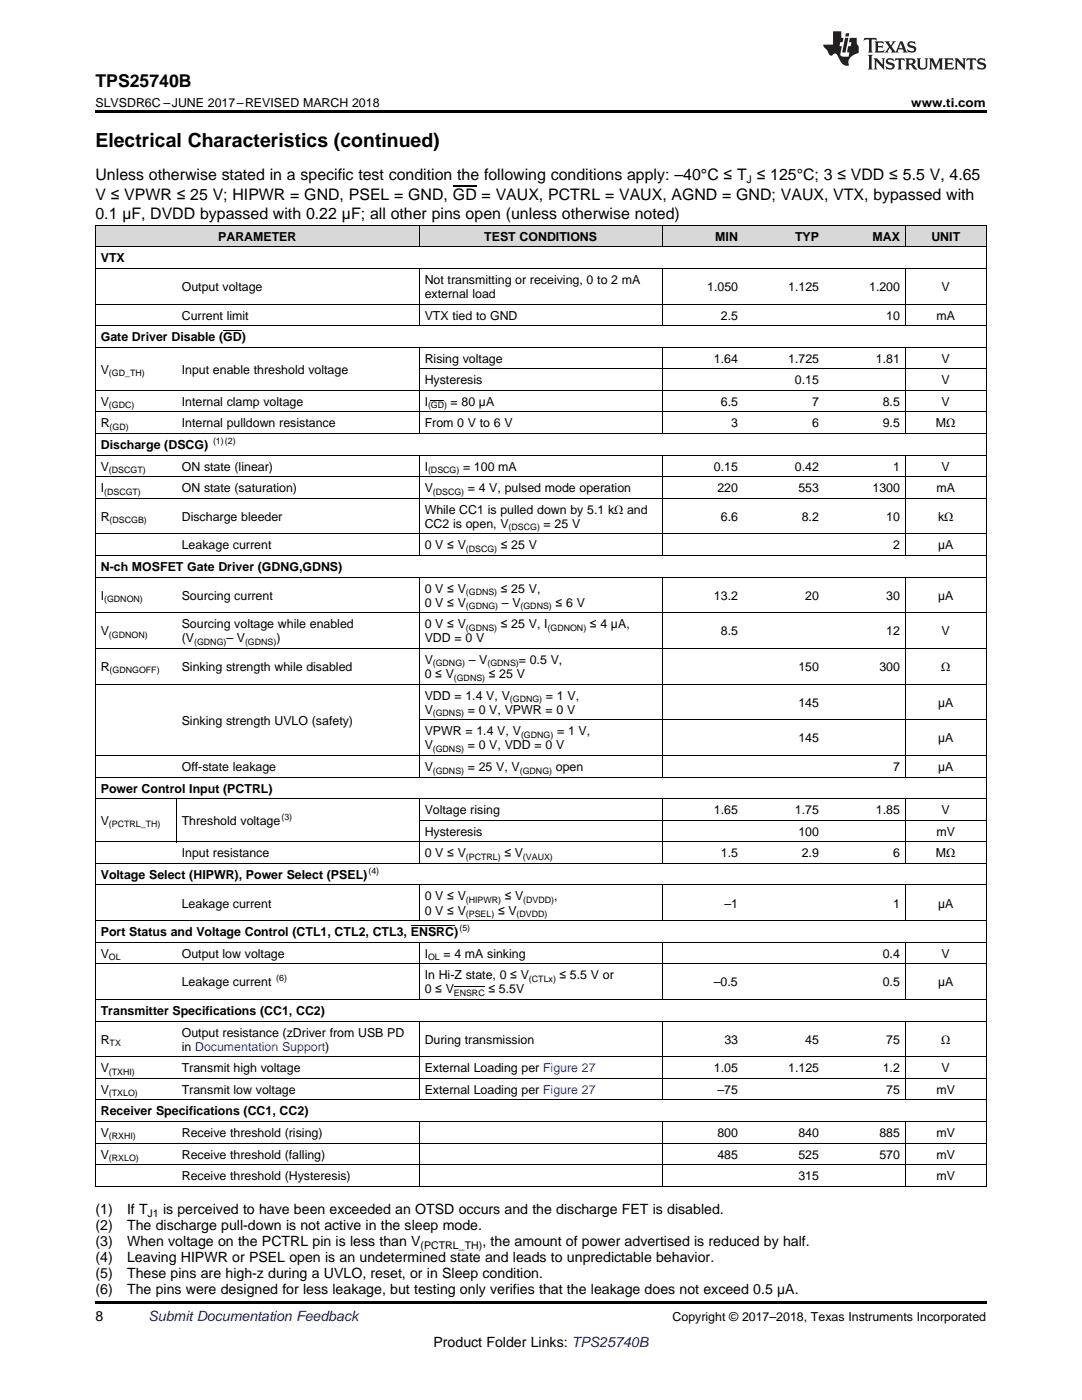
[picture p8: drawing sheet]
<svg xmlns="http://www.w3.org/2000/svg" width="216mm" height="279mm" viewBox="0 0 216 279" stroke-linecap="round" stroke-linejoin="round" font-family="sans-serif">
<defs><g id="words">
<text font-size="3.9" x="19" y="29.3">Electrical Characteristics (continued)</text>
<text font-size="3.5" x="19" y="17.3">TPS25740B</text>
<g font-size="3.2">
<text x="19" y="36">Unless otherwise stated in a specific test condition the following conditions apply: –40°C ≤ T ≤ 125°C; 3 ≤ VDD ≤ 5.5 V, 4.65</text>
<text x="19" y="39.9">V ≤ VPWR ≤ 25 V; HIPWR = GND, PSEL = GND, GD = VAUX, PCTRL = VAUX, AGND = GND; VAUX, VTX, bypassed with</text>
<text x="19" y="43.7">0.1 µF, DVDD bypassed with 0.22 µF; all other pins open (unless otherwise noted)</text>
</g>
<g font-size="2.8">
<text x="19" y="242.4">(1)</text>
<text x="19" y="245.5">(2)</text>
<text x="25.4" y="242.4">If T</text>
<text x="25.4" y="245.5">The discharge pull-down is not active in the sleep mode.</text>
<text x="32.5" y="242.4">is perceived to have been exceeded an OTSD occurs and the discharge FET is disabled.</text>
<text x="19" y="248.7">(3)</text>
<text x="19" y="251.9">(4)</text>
<text x="25.4" y="248.7">When voltage on the PCTRL pin is less than V</text>
<text x="25.4" y="251.9">Leaving HIPWR or PSEL open is an undetermined state and leads to unpredictable behavior.</text>
<text x="96.3" y="248.7">, the amount of power advertised is reduced by half.</text>
<text x="19" y="255.1">(5)</text>
<text x="25.4" y="255.1">These pins are high-z during a UVLO, reset, or in Sleep condition.</text>
<text x="19" y="263.6">8</text>
<text x="19" y="258.2">(6)</text>
<text x="25.4" y="258.2">The pins were designed for less leakage, but testing only verifies that the leakage does not exceed 0.5 µA.</text>
<text x="86.5" y="268.9">Product Folder Links: TPS25740B</text>
</g>
<text font-size="2.8" fill="#0000c8" x="29.6" y="263.6">Submit Documentation Feedback</text>
<g font-size="2.5">
<text x="19" y="21.4">SLVSDR6C –JUNE 2017–REVISED MARCH 2018</text>
<text x="181.8" y="21.4">www.ti.com</text>
<text x="20.1" y="52.4">VTX</text>
<text x="43.5" y="48">PARAMETER</text>
<text x="96.6" y="48">TEST CONDITIONS</text>
<text x="142.7" y="48">MIN</text>
<text x="158.6" y="48">TYP</text>
<text x="174.1" y="48">MAX</text>
<text x="185.8" y="48">UNIT</text>
<text x="36.3" y="58.1">Output voltage</text>
<text x="84.7" y="56.7">Not transmitting or receiving, 0 to 2 mA</text>
<text x="84.7" y="59.5">external load</text>
<text x="141.1" y="58.1">1.050</text>
<text x="157.3" y="58.1">1.125</text>
<text x="173.4" y="58.1">1.200</text>
<text x="187.9" y="58.1">V</text>
<text x="36.3" y="63.8">Current limit</text>
<text x="84.7" y="63.8">VTX tied to GND</text>
<text x="143.8" y="63.8">2.5</text>
<text x="176.8" y="63.8">10</text>
<text x="186.9" y="63.8">mA</text>
<text x="20.1" y="68.1">Gate Driver Disable (GD)</text>
<text x="20.1" y="74.5">V</text>
<text x="36.3" y="74.5">Input enable threshold voltage</text>
<text x="84.7" y="72.4">Rising voltage</text>
<text x="84.7" y="76.7">Hysteresis</text>
<text x="142.5" y="72.4">1.64</text>
<text x="157.3" y="72.4">1.725</text>
<text x="158.6" y="76.7">0.15</text>
<text x="174.8" y="72.4">1.81</text>
<text x="187.9" y="72.4">V</text>
<text x="187.9" y="76.7">V</text>
<text x="20.1" y="81">V</text>
<text x="36.3" y="81">Internal clamp voltage</text>
<text x="84.7" y="81">I</text>
<text x="89.9" y="81">= 80 µA</text>
<text x="143.8" y="81">6.5</text>
<text x="162.1" y="81">7</text>
<text x="176.1" y="81">8.5</text>
<text x="187.9" y="81">V</text>
<text x="20.1" y="85.3">R</text>
<text x="20.1" y="89.6">Discharge (DSCG)</text>
<text x="36.3" y="85.3">Internal pulldown resistance</text>
<text x="84.7" y="85.3">From 0 V to 6 V</text>
<text x="145.9" y="85.3">3</text>
<text x="162.1" y="85.3">6</text>
<text x="176.1" y="85.3">9.5</text>
<text x="186.8" y="85.3">MΩ</text>
<text x="20.1" y="93.9">V</text>
<text x="36.3" y="93.9">ON state (linear)</text>
<text x="84.7" y="93.9">I</text>
<text x="92.4" y="93.9">= 100 mA</text>
<text x="142.5" y="93.9">0.15</text>
<text x="158.6" y="93.9">0.42</text>
<text x="178.2" y="93.9">1</text>
<text x="187.9" y="93.9">V</text>
<text x="20.1" y="98.2">I</text>
<text x="36.3" y="98.2">ON state (saturation)</text>
<text x="84.7" y="98.2">V</text>
<text x="93.3" y="98.2">= 4 V, pulsed mode operation</text>
<text x="143.2" y="98.2">220</text>
<text x="159.3" y="98.2">553</text>
<text x="174.1" y="98.2">1300</text>
<text x="186.9" y="98.2">mA</text>
<text x="20.1" y="103.9">R</text>
<text x="36.3" y="103.9">Discharge bleeder</text>
<text x="84.7" y="102.5">While CC1 is pulled down by 5.1 kΩ and</text>
<text x="84.7" y="105.3">CC2 is open, V</text>
<text x="108.5" y="105.3">= 25 V</text>
<text x="143.8" y="103.9">6.6</text>
<text x="160" y="103.9">8.2</text>
<text x="176.8" y="103.9">10</text>
<text x="187.2" y="103.9">kΩ</text>
<text x="20.1" y="113.9">N-ch MOSFET Gate Driver (GDNG,GDNS)</text>
<text x="36.3" y="109.6">Leakage current</text>
<text x="84.7" y="109.6">0 V ≤ V</text>
<text x="99.9" y="109.6">≤ 25 V</text>
<text x="178.2" y="109.6">2</text>
<text x="187.2" y="109.6">µA</text>
<text x="20.1" y="119.7">I</text>
<text x="36.3" y="119.7">Sourcing current</text>
<text x="84.7" y="118.3">0 V ≤ V</text>
<text x="99.9" y="118.3">≤ 25 V,</text>
<text x="142.5" y="119.7">13.2</text>
<text x="160.7" y="119.7">20</text>
<text x="176.8" y="119.7">30</text>
<text x="187.2" y="119.7">µA</text>
<text x="36.3" y="125.4">Sourcing voltage while enabled</text>
<text x="84.7" y="121.1">0 V ≤ V</text>
<text x="84.7" y="125.4">0 V ≤ V</text>
<text x="99.9" y="125.4">≤ 25 V, I</text>
<text x="100.2" y="121.1">– V</text>
<text x="110.8" y="121.1">≤ 6 V</text>
<text x="117.7" y="125.4">≤ 4 µA,</text>
<text x="20.1" y="126.8">V</text>
<text x="36.3" y="128.2">(V</text>
<text x="45.2" y="128.2">– V</text>
<text x="55.2" y="128.2">)</text>
<text x="84.7" y="128.2">VDD = 0 V</text>
<text x="143.8" y="126.8">8.5</text>
<text x="176.8" y="126.8">12</text>
<text x="187.9" y="126.8">V</text>
<text x="20.1" y="133.9">R</text>
<text x="36.3" y="133.9">Sinking strength while disabled</text>
<text x="84.7" y="132.5">V</text>
<text x="84.7" y="135.3">0 ≤ V</text>
<text x="93.6" y="132.5">– V</text>
<text x="97.5" y="135.3">≤ 25 V</text>
<text x="103.5" y="132.5">= 0.5 V,</text>
<text x="159.3" y="133.9">150</text>
<text x="175.5" y="133.9">300</text>
<text x="187.8" y="133.9">Ω</text>
<text x="84.7" y="139.6">VDD = 1.4 V, V</text>
<text x="84.7" y="142.5">V</text>
<text x="93.3" y="142.5">= 0 V, VPWR = 0 V</text>
<text x="108.9" y="139.6">= 1 V,</text>
<text x="159.3" y="141">145</text>
<text x="187.2" y="141">µA</text>
<text x="36.3" y="144.6">Sinking strength UVLO (safety)</text>
<text x="84.7" y="146.8">VPWR = 1.4 V, V</text>
<text x="84.7" y="149.6">V</text>
<text x="93.3" y="149.6">= 0 V, VDD = 0 V</text>
<text x="111.2" y="146.8">= 1 V,</text>
<text x="159.3" y="148.2">145</text>
<text x="187.2" y="148.2">µA</text>
<text x="36.3" y="153.9">Off-state leakage</text>
<text x="84.7" y="153.9">V</text>
<text x="93.3" y="153.9">= 25 V, V</text>
<text x="110.9" y="153.9">open</text>
<text x="178.2" y="153.9">7</text>
<text x="187.2" y="153.9">µA</text>
<text x="20.1" y="158.2">Power Control Input (PCTRL)</text>
<text x="20.1" y="164.6">V</text>
<text x="36.3" y="164.6">Threshold voltage</text>
<text x="84.7" y="162.5">Voltage rising</text>
<text x="84.7" y="166.8">Hysteresis</text>
<text x="142.5" y="162.5">1.65</text>
<text x="158.6" y="162.5">1.75</text>
<text x="159.3" y="166.8">100</text>
<text x="174.8" y="162.5">1.85</text>
<text x="186.9" y="166.8">mV</text>
<text x="187.9" y="162.5">V</text>
<text x="36.3" y="171.1">Input resistance</text>
<text x="84.7" y="171.1">0 V ≤ V</text>
<text x="100.6" y="171.1">≤ V</text>
<text x="143.8" y="171.1">1.5</text>
<text x="160" y="171.1">2.9</text>
<text x="178.2" y="171.1">6</text>
<text x="186.8" y="171.1">MΩ</text>
<text x="20.1" y="175.4">Voltage Select (HIPWR), Power Select (PSEL)</text>
<text x="84.7" y="179.7">0 V ≤ V</text>
<text x="100.7" y="179.7">≤ V</text>
<text x="110.6" y="179.7">,</text>
<text x="36.3" y="181.1">Leakage current</text>
<text x="84.7" y="182.5">0 V ≤ V</text>
<text x="99.4" y="182.5">≤ V</text>
<text x="144.5" y="181.1">–1</text>
<text x="178.2" y="181.1">1</text>
<text x="187.2" y="181.1">µA</text>
<text x="20.1" y="186.8">Port Status and Voltage Control (CTL1, CTL2, CTL3, ENSRC)</text>
<text x="20.1" y="191.1">V</text>
<text x="36.3" y="191.1">Output low voltage</text>
<text x="84.7" y="191.1">I</text>
<text x="88.5" y="191.1">= 4 mA sinking</text>
<text x="176.1" y="191.1">0.4</text>
<text x="187.9" y="191.1">V</text>
<text x="36.3" y="196.8">Leakage current</text>
<text x="84.7" y="195.4">In Hi-Z state, 0 ≤ V</text>
<text x="111.7" y="195.4">≤ 5.5 V or</text>
<text x="142.5" y="196.8">–0.5</text>
<text x="176.1" y="196.8">0.5</text>
<text x="187.2" y="196.8">µA</text>
<text x="20.1" y="202.6">Transmitter Specifications (CC1, CC2)</text>
<text x="84.7" y="198.3">0 ≤ V</text>
<text x="97.5" y="198.3">≤ 5.5V</text>
<text x="20.1" y="208.3">R</text>
<text x="36.3" y="206.9">Output resistance (zDriver from USB PD</text>
<text x="36.3" y="209.7">in Documentation Support)</text>
<text x="84.7" y="208.3">During transmission</text>
<text x="144.5" y="208.3">33</text>
<text x="160.7" y="208.3">45</text>
<text x="176.8" y="208.3">75</text>
<text x="187.8" y="208.3">Ω</text>
<text x="20.1" y="214">V</text>
<text x="36.3" y="214">Transmit high voltage</text>
<text x="84.7" y="214">External Loading per Figure 27</text>
<text x="142.5" y="214">1.05</text>
<text x="157.3" y="214">1.125</text>
<text x="176.1" y="214">1.2</text>
<text x="187.9" y="214">V</text>
<text x="20.1" y="218.3">V</text>
<text x="36.3" y="218.3">Transmit low voltage</text>
<text x="84.7" y="218.3">External Loading per Figure 27</text>
<text x="143.2" y="218.3">–75</text>
<text x="176.8" y="218.3">75</text>
<text x="186.9" y="218.3">mV</text>
<text x="20.1" y="222.6">Receiver Specifications (CC1, CC2)</text>
<text x="20.1" y="226.9">V</text>
<text x="36.3" y="226.9">Receive threshold (rising)</text>
<text x="143.2" y="226.9">800</text>
<text x="159.3" y="226.9">840</text>
<text x="175.5" y="226.9">885</text>
<text x="186.9" y="226.9">mV</text>
<text x="20.1" y="231.2">V</text>
<text x="36.3" y="231.2">Receive threshold (falling)</text>
<text x="143.2" y="231.2">485</text>
<text x="159.3" y="231.2">525</text>
<text x="175.5" y="231.2">570</text>
<text x="186.9" y="231.2">mV</text>
<text x="36.3" y="235.5">Receive threshold (Hysteresis)</text>
<text x="159.3" y="235.5">315</text>
<text x="186.9" y="235.5">mV</text>
<text x="134.2" y="263.6">Copyright © 2017–2018, Texas Instruments Incorporated</text>
</g>
<g font-size="2.1">
<text x="149" y="36.6">J</text>
<text x="29.5" y="242.9">J1</text>
<text x="83.9" y="249.3">(PCTRL_TH)</text>
</g>
<g font-size="1.8">
<text x="21.7" y="75">(GD_TH)</text>
<text x="21.7" y="81.5">(GDC)</text>
<text x="85.4" y="81.5">(GD)</text>
<text x="21.9" y="85.8">(GD)</text>
<text x="42.5" y="88.6">(1)(2)</text>
<text x="21.7" y="94.4">(DSCGT)</text>
<text x="85.4" y="94.4">(DSCG)</text>
<text x="20.8" y="98.7">(DSCGT)</text>
<text x="86.4" y="98.7">(DSCG)</text>
<text x="21.9" y="104.4">(DSCGB)</text>
<text x="101.5" y="105.8">(DSCG)</text>
<text x="93" y="110.1">(DSCG)</text>
<text x="93" y="118.7">(GDNS)</text>
<text x="20.8" y="120.2">(GDNON)</text>
<text x="93" y="121.6">(GDNG)</text>
<text x="93" y="125.9">(GDNS)</text>
<text x="103.9" y="121.6">(GDNS)</text>
<text x="109.3" y="125.9">(GDNON)</text>
<text x="21.7" y="127.3">(GDNON)</text>
<text x="38.7" y="128.7">(GDNG)</text>
<text x="48.9" y="128.7">(GDNS)</text>
<text x="21.9" y="134.4">(GDNGOFF)</text>
<text x="86.4" y="133">(GDNG)</text>
<text x="90.6" y="135.8">(GDNS)</text>
<text x="97.3" y="133">(GDNS)</text>
<text x="86.4" y="142.9">(GDNS)</text>
<text x="101.7" y="140.1">(GDNG)</text>
<text x="104" y="147.2">(GDNG)</text>
<text x="86.4" y="150.1">(GDNS)</text>
<text x="86.4" y="154.4">(GDNS)</text>
<text x="103.7" y="154.4">(GDNG)</text>
<text x="21.7" y="165.1">(PCTRL_TH)</text>
<text x="56.2" y="163.7">(3)</text>
<text x="93" y="171.6">(PCTRL)</text>
<text x="104.4" y="171.6">(VAUX)</text>
<text x="73.5" y="174.4">(4)</text>
<text x="91.7" y="185.8">(5)</text>
<text x="93" y="180.2">(HIPWR)</text>
<text x="93" y="183">(PSEL)</text>
<text x="103.1" y="183">(DVDD)</text>
<text x="104.4" y="180.2">(DVDD)</text>
<text x="21.7" y="191.6">OL</text>
<text x="85.4" y="191.6">OL</text>
<text x="55.1" y="195.9">(6)</text>
<text x="105.6" y="195.9">(CTLx)</text>
<text x="90.6" y="198.8">ENSRC</text>
<text x="21.9" y="208.8">TX</text>
<text x="21.7" y="214.5">(TXHI)</text>
<text x="21.7" y="218.8">(TXLO)</text>
<text x="21.7" y="227.4">(RXHI)</text>
<text x="21.7" y="231.7">(RXLO)</text>
</g>
</g></defs>
<g fill="#d8d8d8">
<path d="M19 45h16.2v4.3h-16.2z"/>
<path d="M35.2 45h48.5v4.3h-48.5z"/>
<path d="M83.7 45h48.5v4.3h-48.5z"/>
<path d="M132.2 45h16.1v4.3h-16.1z"/>
<path d="M148.3 45h16.2v4.3h-16.2z"/>
<path d="M164.5 45h16.2v4.3h-16.2z"/>
<path d="M180.7 45h16.1v4.3h-16.1z"/>
</g>
<path d="M19 22h177.8v.5h-177.8zM19 259.7h177.8v.5h-177.8z" fill="#000"/>
<g fill="none" stroke="#000" stroke-width=".2">
<path d="M19 53.6h177.8M19 49.3h177.8M19 45h177.8M19.1 45v191.8M83.6 45v4.3M83.6 53.6v11.5M132.1 45v4.3M132.1 53.6v11.5M180.6 45v4.3M180.6 53.6v11.5M196.8 45v191.8M19 77.9h177.8"/>
<path d="M19 69.3h177.8M19 65h177.8M19 60.7h177.8M83.6 69.4v17.2M83.7 73.6h113.1M132.1 69.4v17.2M180.6 69.4v17.2M19 99.4h177.8M19 95.1h177.8M19 90.8h177.8M19 86.5h177.8M19 82.2h177.8"/>
<path d="M83.6 90.9v20M132.1 90.9v20M180.6 90.9v20M19 115.2h177.8M19 110.9h177.8M19 106.6h177.8M83.6 115.2v40M132.1 115.2v40M180.6 115.2v40M19 136.5h177.8M19 129.4h177.8M19 122.3h177.8"/>
<path d="M19 159.4h177.8M19 155.1h177.8M19 150.8h177.8M35.2 159.5v8.6M83.6 159.5v12.9M83.7 143.7h113.1M132.1 159.5v12.9M180.6 159.5v12.9M19 176.6h177.8M19 172.3h177.8M19 168h177.8M83.6 176.7v7.1"/>
<path d="M83.7 163.7h113.1M132.1 176.7v7.1M180.6 176.7v7.1M19 199.5h177.8M19 192.4h177.8M19 188h177.8M19 183.7h177.8M83.6 188.1v11.4M132.1 188.1v11.4M180.6 188.1v11.4M19 219.5h177.8M19 215.2h177.8"/>
<path d="M19 210.9h177.8M19 203.8h177.8M83.6 203.8v15.8M132.1 203.8v15.8M180.6 203.8v15.8M19 236.7h177.8M19 232.4h177.8M19 228.1h177.8M19 223.8h177.8M83.6 223.9v12.9M132.1 223.9v12.9M180.6 223.9v12.9"/>
</g>
<g fill="#231f20">
<path d="M172.5 7.6l-.1 .5 .4-.2h.6v.1v2.1l-.2 .4h.9l-.2-.4v-2.1l.1-.1h.5l.5 .2-.2-.5zM174.5 8.3l.2 .3v1.5l-.2 .4h1.8l.2-.6a1.04 1.04 0 0 1-1.3 .2v-.7h.6l.3 .2v-.6l-.3 .2h-.6v-.6l.8-.1 .4 .3-.2-.5zM176.5 8.3l.9 1.1-.9 1.1h.8l-.2-.2 .4-.7 .5 .7-.2 .2h1.5l-.2-.2 .2-.4h.9l.1 .4-.2 .2h1l-.3-.3-.7-1.9h-.5l-.9 2-.8-1 .9-1h-.8l.1 .3-.4 .5-.3-.6 .1-.2zM179.7 8.6l.4 1h-.7zM181.3 8.4a.63 .63 0 0 0-.2 .7 .63 .63 0 0 0 .6 .4l.6 .2 .1 .2a.75 .75 0 0 1-.7 .4 .75 .75 0 0 1-.6-.5l.1 .7 .1-.1a1.11 1.11 0 0 0 1.5-.6 1.13 1.13 0 0 0-1.2-.8l-.1-.4a1.04 1.04 0 0 1 1.2 .2l-.2-.5-.2 .1-.4-.2zM173.2 10.9l.2 .4v2.2l-.2 .4h1l-.3-.4v-2.2l.3-.4zM174.3 11.6l.3 .4v1.5l-.3 .4h.8l-.2-.4v-1.3l1.5 1.7v-1.9l.2-.4h-.7l.2 .4v.9l-1.1-1.3zM177 11.8a.62 .62 0 0 0-.2 .7 .62 .62 0 0 0 .6 .4l.6 .1 .1 .3a.76 .76 0 0 1-.7 .3 .76 .76 0 0 1-.7-.4l.2 .7 .1-.1a1.11 1.11 0 0 0 1.5-.6 1.13 1.13 0 0 0-1.2-.8l-.1-.4a1.04 1.04 0 0 1 1.2 .2l-.2-.6-.2 .1-.5-.1zM178.7 11.6l-.2 .6a.61 .61 0 0 1 .8-.3v1.6l-.2 .4h.9l-.2-.4v-1.6a.63 .63 0 0 1 .7 .3l-.1-.6zM180.6 11.6l.3 .4v1.5l-.3 .4h1l-.2-.2-.1-.8 .6 .2a.76 .76 0 0 0 1.2 .7l-1-1a.58 .58 0 0 0 .6-.5 .58 .58 0 0 0-.5-.6zM181.4 11.9h.1a.45 .45 0 0 1 .5 .1 .45 .45 0 0 1 .1 .5l-.8 .2zM182.9 11.6l.2 .2a2.17 2.17 0 0 0 .3 1.9 .99 .99 0 0 0 1.6-.6v-1.1l.2-.4h-.7l.2 .2a1.92 1.92 0 0 1-.2 1.8 .6 .6 0 0 1-.9-.5v-1.1l.2-.4zM185.4 11.6l.2 .4v1.5l-.2 .4h.7l-.2-.4v-1.4l.8 1.8 .8-1.8v1.4l-.2 .4h.9l-.2-.4v-1.5l.2-.4h-.8l-.6 1.5-.6-1.5zM188.4 11.6l.2 .4v1.5l-.2 .4h1.8l.1-.6a1.04 1.04 0 0 1-1.2 .1v-.6h.5l.4 .2v-.6l-.4 .2h-.5v-.7h.8l.3 .3-.1-.6zM190.5 11.6l.2 .4v1.5l-.2 .4h.7l-.2-.4v-1.3l1.5 1.7v-1.9l.2-.4h-.7l.2 .4v.9l-1.1-1.3zM192.9 11.6l-.1 .6a.61 .61 0 0 1 .7-.3l.1 1.6-.3 .4h1l-.3-.4 .1-1.6a.63 .63 0 0 1 .7 .3l-.1-.6zM195.2 11.8a.62 .62 0 0 0-.2 .7 .62 .62 0 0 0 .6 .4l.6 .1 .1 .3a.76 .76 0 0 1-.7 .3 .76 .76 0 0 1-.6-.4l.1 .7 .1-.1a1.11 1.11 0 0 0 1.6-.6 1.13 1.13 0 0 0-1.3-.8l-.1-.4a1.04 1.04 0 0 1 1.2 .2l-.1-.6-.2 .1-.5-.1z"/>
<path d="M166.2 6.3v2.6h-1.9v.4l.8 .9a.91 .91 0 0 0 1 .8 .56 .56 0 0 1 .5-.3 .56 .56 0 0 1 .5 .3l.4 .8a1.53 1.53 0 0 0 1.9 1.2 1.54 1.54 0 0 1 1-2.1l.9-.3v-1.4a1.52 1.52 0 0 1-.4-1.6h-1.3l-.2 .8h.5l-.2 .8h-.5l-.1 1v.2l.4 .1-.2 .8a1.93 1.93 0 0 1-1.6-.3l.3-1.8h-.5l.2-.8h.4l.2-.8h-.4v-1.3zM168.6 7.6l-.6 2.9h.7l.6-2.9zM168.8 6.6l-.1 .7h.6l.2-.7z"/>
</g>
<path d="M44.6 65.9h3.7M86 80h2.6M82 184.7h8.6M90.6 196.8h6.1" fill="none" stroke="#000" stroke-width=".2"/>
<path d="M90.4 37.1h4.7" fill="none" stroke="#000" stroke-width=".21"/>
<use href="#words"/>
</svg>
